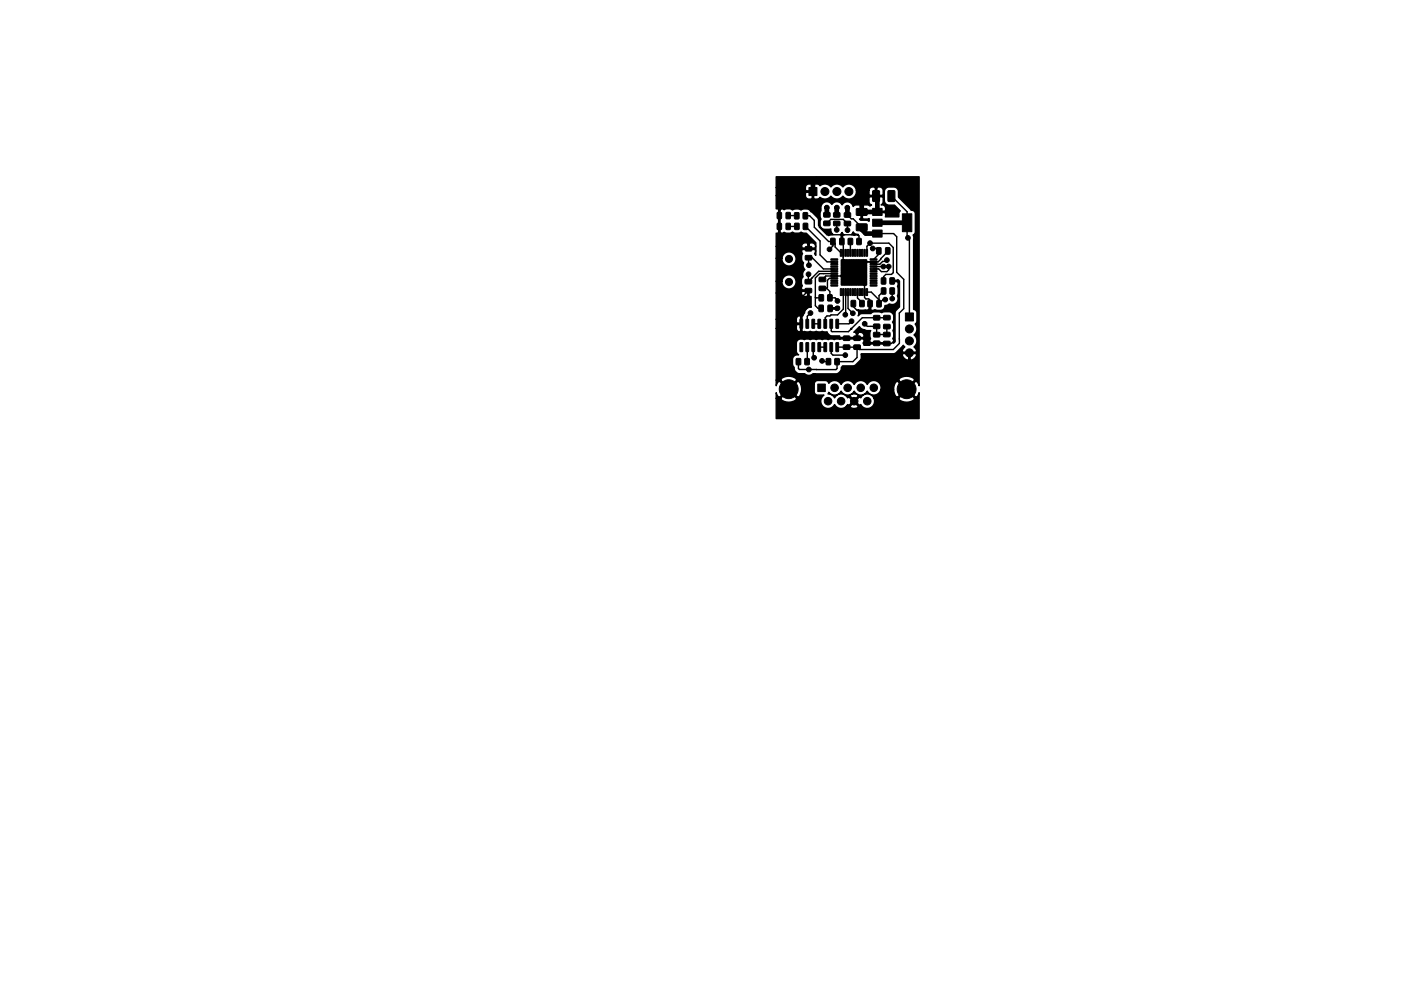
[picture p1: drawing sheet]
<svg xmlns="http://www.w3.org/2000/svg" width="297mm" height="210mm" viewBox="0 0 297 210" stroke-linecap="round" stroke-linejoin="round" font-family="sans-serif">
<g fill="#000" stroke="#000" stroke-width=".21">
<path d="M164.8 47.4h.9l-.1 1.3-.8-.1zM164.8 45.1h.9l-.1 1.3-.8-.1zM166.7 47.4h.9l-.1 1.3-.8-.1zM166.7 45.1h.9l-.1 1.3-.8-.1zM168.5 45.2h.9l-.1 1.2h-.8zM168.5 47.4h.9l-.1 1.3-.8-.1zM170.3 45.2h.9v1.2h-.9zM170.3 47.4h.9v1.3l-.9-.1zM170.7 59.3h1.3l.1 .2v.6l-.2 .2-1.1-.1-.1-.2zM170.8 54.3l1.2-.1 .1 .9h-1.3zM170.8 52.4l1.2-.1 .1 .9h-1.3zM171.5 39.8h1.7v1.7h-1.7z"/>
<path d="M173.7 58.9l1.3-.1 .1 .2v.7l-.2 .1h-1.1l-.2-.2zM174.7 45.1h1.2l.1 .9h-1.3zM174.7 47l1.2-.1 .1 .9-1.3 .1zM176.2 50.6l.7-.1 .2 .1v1.1l-.1 .2-.7 .1-.2-.2zM176.2 54.9h1.4v.2l-1.4 .1zM176.2 55.4h1.4v.2l-1.4 .1zM176.2 55.9h1.4v.2l-1.4 .1zM176.2 56.4h1.4v.2l-1.4 .1zM176.2 56.9h1.4v.2l-1.4 .1zM176.2 57.4h1.4v.2l-1.4 .1zM176.2 57.9h1.4v.2l-1.4 .1zM176.2 58.4h1.4v.2l-1.4 .1z"/>
<path d="M176.2 58.9h1.4v.2l-1.4 .1zM176.2 59.4h1.4v.2l-1.4 .1zM176.2 59.9h1.4v.2l-1.4 .1zM176.8 47l1.2-.1 .1 .9-1.3 .1zM176.8 45.1h1.2l.1 .9-1.3 .1zM178.2 52.9l.2 .1v1.4l-.2-.1zM178.1 50.6l.7-.1 .2 .1v1.1l-.1 .2-.7 .1-.2-.2zM178.7 52.9l.2 .1v1.4l-.2-.1zM179.2 52.9l.2 .1v1.4l-.2-.1zM179.7 52.9l.2 .1v1.4l-.2-.1zM179 45.2l1.3-.1v.9l-1.2 .1zM179 47h1.3v.8l-1.2 .1z"/>
<path d="M180.2 52.9l.2 .1v1.4l-.2-.1zM179.9 50.6h.9l-.1 1.3-.9-.1zM180.7 52.9l.2 .1v1.4l-.2-.1zM181.2 52.9l.2 .1v1.4l-.2-.1zM181.7 52.9l.2 .1v1.4l-.2-.1zM182.2 52.9l.2 .1v1.4l-.2-.1zM181.7 50.6h.9l-.1 1.3-.8-.1zM182.7 52.9l.2 .1v1.4l-.2-.1zM183.2 52.9l.2 .1v1.4l-.2-.1zM181.6 47.5h2.1l.2 .2-.1 1.1-.2 .2-1.9-.1-.2-.2zM181.6 44.3h2.1l.2 .1-.1 1.2-.2 .1h-1.9l-.2-.2zM183.7 52.9l.2 .1v1.4l-.2-.1z"/>
<path d="M185 46.5h2v1.5h-2zM185 48.8h2v1.5h-2zM185 44.2h2v1.5h-2zM184.5 59.9h1.4v.2l-1.4 .1zM184.5 59.4h1.4v.2l-1.4 .1zM184.5 58.9h1.4v.2l-1.4 .1zM184.5 58.4h1.4v.2l-1.4 .1zM184.5 57.9h1.4v.2l-1.4 .1zM184.5 57.4h1.4v.2l-1.4 .1zM184.5 56.9h1.4v.2l-1.4 .1zM184.5 56.4h1.4v.2l-1.4 .1zM184.5 55.9h1.4v.2l-1.4 .1z"/>
<path d="M184.5 55.4h1.4v.2l-1.4 .1zM184.5 54.9h1.4v.2l-1.4 .1zM185.1 40.5l1.1-.1 .3 .2v1.9l-.1 .2-1.2 .1-.2-.2zM185.9 52.6l.7-.1 .2 .1v1.1l-.1 .2-.7 .1-.2-.2zM186.9 59h.9l-.1 1.3-.8-.1zM187.8 52.6l.7-.1 .2 .1v1.1l-.1 .2-.7 .1-.2-.2zM188.7 59h.9v1.3l-.9-.1zM188.3 40.5l1.2-.1 .2 .2v1.9l-.1 .2-1.1 .1-.2-.2zM191.3 45.4h2v3.8h-2zM168.8 76.1h1l-.1 1.3-.9-.1zM169.6 67.8h.6v1.7l-.1 .2-.5-.1zM169.6 72.7l.6 .1v1.7l-.1 .1-.5-.1z"/>
<path d="M170.9 67.8h.6v1.7l-.2 .2-.4-.1zM170.9 72.7l.6 .1v1.7l-.2 .1-.4-.1zM170.7 76.1h.9l-.1 1.3-.9-.1zM170.7 61.2h1.3l.1 .2v.6l-.2 .2-1.1-.1-.1-.2zM172.2 67.8h.5v1.7l-.1 .2-.5-.1zM172.2 72.7l.5 .1v1.7l-.1 .1-.5-.1zM173.4 67.8h.6v1.7l-.1 .2-.5-.1zM173.4 72.7l.6 .1v1.7l-.1 .1-.5-.1zM173.7 64.8h.9l-.1 1.3-.9-.1zM173.7 62.6h.9l-.1 1.2h-.8zM173.7 60.8l1.3-.1 .1 .2v.7l-.2 .1h-1.1l-.2-.2zM174.7 67.8h.6v1.7l-.2 .2-.4-.1z"/>
<path d="M174.7 72.7l.6 .1v1.7l-.2 .1-.4-.1zM175.2 76.1h.9l-.1 1.3-.8-.1zM175.5 62.6h.9v1.2h-.9zM175.6 64.8h.9l-.1 1.3-.9-.1zM176 67.8h.5v1.7l-.1 .2-.5-.1zM176 72.7l.5 .1v1.7l-.1 .1-.5-.1zM176.2 60.4h1.4v.2l-1.4 .1zM177.3 67.8h.5v1.7l-.1 .2-.5-.1zM177.3 72.7l.5 .1v1.7l-.1 .1-.5-.1zM177 76.1h.9v1.3l-.9-.1zM178.2 61.3h.2v1.4l-.2-.1zM178.7 61.3h.2v1.4l-.2-.1z"/>
<path d="M179.2 61.3h.2v1.4l-.2-.1zM179.7 61.3h.2v1.4l-.2-.1zM178.8 73.2h1.3l.1 .2v.6l-.2 .2-1.1-.1-.1-.2zM178.8 71.3h1.3l.1 .2v.6l-.2 .2-1.1-.1-.1-.2zM180.2 61.3h.2v1.4l-.2-.1zM180.7 61.3h.2v1.4l-.2-.1zM180.5 63.8h.9l-.1 1.3-.8-.1zM181.2 61.3h.2v1.4l-.2-.1zM181.7 61.3h.2v1.4l-.2-.1zM181.1 73.2h1.2l.1 .2v.6l-.2 .2-1.1-.1-.1-.2zM181.1 71.3h1.2l.1 .2v.6l-.2 .2-1.1-.1-.1-.2zM182.2 61.3h.2v1.4l-.2-.1z"/>
<path d="M182.7 61.3h.2v1.4l-.2-.1zM182.3 63.8h.9v1.3l-.9-.1zM183.2 61.3h.2v1.4l-.2-.1zM183.7 61.3h.2v1.4l-.2-.1zM184 63.8h.9v1.3l-.9-.1zM184.5 60.4h1.4v.2l-1.4 .1zM185.2 67l1.3-.1v.9l-1.2 .1zM185.2 68.8h1.3v.8l-1.2 .1zM185.2 72.4h1.3v.8l-1.2 .1zM185.2 70.6l1.3-.1v.9l-1.2 .1zM185.9 63.8h.9v1.3l-.9-.1zM186.9 61.1h.9l-.1 1.3-.8-.1z"/>
<path d="M187.4 72.5l1.2-.1 .1 .2v.6l-.2 .2-1.1-.1-.1-.1zM187.4 70.6l1.2-.1 .1 .2v.6l-.2 .2-1.1-.1-.1-.1zM187.4 67l1.2-.1 .2 .2-.1 .7-.2 .1h-1.1l-.1-.2zM187.4 68.9l1.2-.1 .2 .2-.1 .7-.2 .1h-1.1l-.1-.2zM188.7 61.1h.9v1.3l-.9-.1zM192 66.4h1.7v1.7h-1.7zM173.4 81.5h1.6v1.6h-1.6z"/>
<circle cx="167.3" cy="59.8" r=".75"/>
<circle cx="167.3" cy="54.9" r=".75"/>
<circle cx="171.4" cy="58.2" r=".5"/>
<circle cx="171.5" cy="56.3" r=".5"/>
<circle cx="172.5" cy="42.9" r=".5"/>
<circle cx="172.5" cy="42.9" r=".15"/>
<circle cx="174.9" cy="40.6" r=".85"/>
<circle cx="175.3" cy="44" r=".5"/>
<circle cx="175.9" cy="52.9" r=".5"/>
<circle cx="177.4" cy="48.8" r=".5"/>
<circle cx="177.4" cy="48.8" r=".15"/>
<circle cx="177.4" cy="44" r=".5"/>
<circle cx="177.4" cy="40.6" r=".85"/>
<circle cx="179.6" cy="44.1" r=".5"/>
<circle cx="179.7" cy="48.7" r=".15"/>
<circle cx="179.7" cy="48.8" r=".5"/>
<circle cx="180" cy="40.6" r=".85"/>
<circle cx="184.5" cy="51.6" r=".5"/>
<circle cx="184.5" cy="51.6" r=".15"/>
<circle cx="185" cy="52.7" r=".5"/>
<circle cx="187.3" cy="56.6" r=".5"/>
<circle cx="188" cy="55.2" r=".5"/>
<circle cx="188" cy="55.2" r=".15"/>
<circle cx="188.4" cy="56.5" r=".5"/>
<circle cx="192.5" cy="50.5" r=".5"/>
<circle cx="171.5" cy="78.4" r=".5"/>
<circle cx="171.8" cy="66.4" r=".5"/>
<circle cx="171.8" cy="66.4" r=".15"/>
<circle cx="172.6" cy="75.9" r=".5"/>
<circle cx="172.6" cy="75.9" r=".15"/>
<circle cx="174.3" cy="76.6" r=".5"/>
<circle cx="174.3" cy="76.6" r=".15"/>
<circle cx="177.5" cy="65.4" r=".5"/>
<circle cx="177.6" cy="63.8" r=".5"/>
<circle cx="177.6" cy="63.8" r=".15"/>
<circle cx="179.2" cy="75.3" r=".15"/>
<circle cx="179.2" cy="75.3" r=".5"/>
<circle cx="179.2" cy="66.8" r=".5"/>
<circle cx="180.5" cy="69.8" r=".15"/>
<circle cx="180.5" cy="68.1" r=".5"/>
<circle cx="180.5" cy="68.1" r=".15"/>
<circle cx="180.8" cy="66.5" r=".5"/>
<circle cx="180.8" cy="66.5" r=".15"/>
<circle cx="183.3" cy="68.7" r=".15"/>
<circle cx="183.3" cy="68.7" r=".5"/>
<circle cx="187.7" cy="63.6" r=".15"/>
<circle cx="187.7" cy="63.6" r=".5"/>
<circle cx="188.3" cy="65.5" r=".5"/>
<circle cx="189.2" cy="63.4" r=".5"/>
<circle cx="189.2" cy="63.4" r=".15"/>
<circle cx="192.8" cy="74.9" r=".85"/>
<circle cx="192.8" cy="72.3" r=".85"/>
<circle cx="192.8" cy="69.8" r=".85"/>
<circle cx="167.2" cy="82.6" r="2"/>
<circle cx="175.6" cy="85.1" r=".8"/>
<circle cx="176.9" cy="82.3" r=".8"/>
<circle cx="178.3" cy="85.1" r=".8"/>
<circle cx="179.7" cy="82.3" r=".8"/>
<circle cx="181.1" cy="85.1" r=".8"/>
<circle cx="182.5" cy="82.3" r=".8"/>
<circle cx="183.9" cy="85.1" r=".8"/>
<circle cx="185.3" cy="82.3" r=".8"/>
<circle cx="192.2" cy="82.6" r="2"/>
</g>
<g fill="none" stroke="#000" stroke-width=".3">
<path d="M165.2 49.1l1.1 1.1h3.6l1.5 1.5v1.1M167.1 48h1.8M167.1 45.7l1.8 .1M168.9 48h.1M170.7 45.8h1l.9 1v1.4l3.1 3h.9M170.8 48l3.1 3.1v3l1.4 1.5h1.6M171.5 56.3l-.1-1.6h.8l2.4 2.4h2.3M172.1 59h.1M174.4 59.3l.7-.7h7.1l1.1 1M175.3 47.4l.9-.9h2.6l.9 .9v1.6M176.6 51.2l.5 .5v.7l1.2 1.2M176.6 51.2v1l-.9 .8"/>
<path d="M176.9 57.6h-3.3l-2.2 2.2v-1.6M176.9 58.1h-3.1l-.9 .9v5.9l.5 .5h.7M176.9 59.1h-1.1l-.4 .4v1.5l-.2 .2M177.4 47.4v1.4M178.8 54.5h.1M178.8 49.8l-.3 .3v1.1l.3 .3v6.5l-.5 .6M179.7 45.6l.8 .8h.4l1.8 1.8M180.3 51.2h.1M180.3 51.2v2.4M180.3 51.5h.1M182.1 51.2v-1.2l-.2-.2h-6.6l-1.6-1.6v-4l-1.2-1.3-.9 .9h-5.5l-.9 .9v17.4l.7 .7h4.4l1.1-1.1v3.4l-1.5 1.5v3.7l1.5 1.5h10.3M183.6 55.6l-.3 .3v7.2l.3 .3h.6l.3 .3v1.6l-.6 .6"/>
<path d="M183.8 53.6v-1.3l.7-.7h4l.9 .9v5.3l-.4 .4h-1.2l-.5 .5v.9M185 52.7h.8l.5 .5v.8l-1.1 1.1M185.2 56.6h1.9M186 49.6h3.5l.6 .6v7.6l1.5 1.5v6.2l-.9 .9v6.5l-1.3 1.3h-7.2l-.5-.5M188 55.2l-.2 .3h-.7l-.6 .6h-1.3M188.2 53.2l-2 2.4h-7.4M188.4 56.5v.8l-.4 .3h-1.1l-.6-.5h-1.1M189 41.6l3.3 3.3v5.4l.5 .5v16.4M189.2 59.6h1.2l.2 .2v5l-.7 .7h-1.6l1.3 1.2v5.6l-.6 .6-3.1-.1M171.2 73.6l-.1 3.1M171.8 66.4l-.6 .7v1.6M172.4 68.7h1.3"/>
<path d="M172.4 73.6v2.1l.2 .2M172.9 63.1l1.2 .1M173.1 78.4h.1M173.7 73.6h1.3M174.3 76.6l.1 .1h1.2M174.4 61.2h.9l.7 .6v1.4h1.1l.5 .6M176.2 73.6v1.4l.4 .3h2.6M177.5 73.6l4.2 .1M177.6 65.4h-1.6M178.8 62v3.6l-1.2 1.2h-1.4l-.2 .2h-.7l-.3 .4v1.3M179.3 62l-.1 4.8M179.8 62v3.4l1 1.1"/>
<path d="M180.5 69.8h.1M180.6 68.1l-.6 .6h-2.5M180.9 64.4v.7l.8 .8h6.2l.5-.5M181.7 73.7v2.1l-.9 .9h-3.3v1.5l-.3 .2h-7.7l-.2-.2v-1.5M181.8 62v1.2l.9 1v.2l-.3-.3M183.3 68.7l.6 .5h2v1.8h2.1M183.8 62h.9l1.7 1.6M187.3 61.7l-.9 1v1.7l.8-.8h.5M188 67.4h-5.2l-2.9 3h-3.5l-.2-.2v-1.5M188 71h.1M188 69.3v1.7M189.2 61.7v1.7"/>
</g>
<path d="M172.4 40.6v-2l.6-.6h9l.7 .7v6.3h3.3M175.3 44v.1M175.3 44.1v1.5M177.4 44v1.6M179.6 44.1l.1 1.5M182.7 48.2v.5l.9 .9h2.4M185.7 41.6l.3 .3v3.1M186 45h.1M186 47.3h6.3" fill="none" stroke="#000" stroke-width="1"/>
<path d="M174.2 59.1h.3v.3l-.3 .1zM178.5 49.3l.4 .5-.3 .2 .1 1.4h-.4v-1.4l-.1-.2zM178.4 55.1l.4-.1 .2 .1h4a.51 .51 0 0 1 .7 .1 .51 .51 0 0 1 0 .6v4a.51 .51 0 0 1 0 .6 .51 .51 0 0 1-.7 .1h-4.6l-.1-1.9 .1-.2zM180.9 49.2a1.26 1.26 0 0 0 1.1 .6v.2l-.4-.2a.94 .94 0 0 1-1.1 0zM182 51.1h.3v.3h-.3zM188.1 53.1h.3v.3h-.4zM181.8 65.7l1.2 .2 .5-.2 .6 .2 .2-.2v-1.4h.3v1.4l.4 .2 .5-.2a1.32 1.32 0 0 0 2.1-.8l.9-.4a1.33 1.33 0 0 0 1.5-.2 1.33 1.33 0 0 0 .3-1.6l.1-.5-.1-1.4 .1-.9-.2-.1h-1.2v-.4l1.2 .1 .2-.2 .3 .3v5.5l-.9 1.2v6.2l-.3 .3-.2-.1 .2-.3-.2-.6a1.75 1.75 0 0 0 0-1.6v-.1a1.68 1.68 0 0 0-.1-1.8 1.32 1.32 0 0 0-.7-2.2l-1.1 .1-.5 .2-.4-.2h-1.3l-.5 .3h-2.1l-.7 .5 .2-.7zM175.9 65.3h1.2l.2-.2h.6l-.6 .8-.2-.3h-1.2zM180.8 64.2l.3 .1v.3h-.3zM164.6 37.5h30.3v44.3l-.4-.7-.4-.2-1.7 1.7 1.7 1.7 .4-.2 .4-.8v5.5h-30.3v-4.3h.9a1.96 1.96 0 0 0 2.3 .8l.9-.4 .2-.4-1.7-1.7-1.7 1.7h-.9v-1.2l.3 .8 .4 .2 1.7-1.7h.4l1.7 1.7 .4-.2a2.76 2.76 0 0 0 .3-2.6h2.8v1.6a.75 .75 0 0 0 .8 .7h1.3l-.1 .1a1.56 1.56 0 0 0 0 2.4 1.56 1.56 0 0 0 2.4-.5 1.55 1.55 0 0 0 2.5 .4h.7l.1 .3 .6 .2 1-.2 .1-.3-.9-.9-.9 .9h-.7l.2-.4 .3 .2 .9-.9h.4l.9 .9 .3-.2a1.55 1.55 0 0 0 2 .7 1.55 1.55 0 0 0 .8-2h5.2l.2 .4a2.76 2.76 0 0 0 3 0l.2-.4-1.7-1.7-1.7 1.7h-5.2a1.55 1.55 0 0 0-1.4-.9 1.55 1.55 0 0 0-1.4 .8l-.3-.1-.9 .8h-.4l-.9-.8-.3 .1-.2-.4h.7l.9 .9 .9-.9-.1-.2-.9-.2-.7 .2-.1 .2h-.7a1.55 1.55 0 0 0-2.5 .4l-.7-.7-.8-.1 .2-.4a1.55 1.55 0 0 0 2.6-.2 1.55 1.55 0 0 0 1.4 .8 1.55 1.55 0 0 0 1.4-.8 1.55 1.55 0 0 0 1.4 .8 1.55 1.55 0 0 0 1.4-.8 1.55 1.55 0 0 0 1.6 .8 1.55 1.55 0 0 0 1.3-1.2h2.7l.2 1.1 .2 .4 .4 .2 1.7-1.7-1.7-1.7-.4 .2-.2 .5-.2 1h-2.7a1.55 1.55 0 0 0-1-1.8 1.55 1.55 0 0 0-1.9 .8 1.55 1.55 0 0 0-1.4-.9 1.55 1.55 0 0 0-1.4 .9 1.55 1.55 0 0 0-1.4-.9 1.55 1.55 0 0 0-1.4 .9 1.55 1.55 0 0 0-2.6-.3l-.2-.4-.4-.2h-1.7a.75 .75 0 0 0-.8 .8h-2.8l-.3-.4-.4-.2-1.7 1.7h-.4l-1.7-1.7-.4 .2-.3 .7v-1.1h.9l1.7 1.7 1.7-1.7h21.6l1.7 1.7 1.7-1.7a1.96 1.96 0 0 0-2.3-.8l-.9 .4-.2 .4h-21.6a1.96 1.96 0 0 0-2.3-.8l-.9 .4-.2 .4h-.9v-11h4.2a.75 .75 0 0 0 .8 .7l.1-.2v-1.4h-.7l-.2 .2v.7h-4.2v-2h4.2v.7l.2 .1h.7v-1.3a.58 .58 0 0 0-.6-.1 .58 .58 0 0 0-.3 .6h-4.2v-5.5h5.3v.1a.8 .8 0 0 0 1.3 .4v-.9h-1.1l-.2 .4h-5.3v-2.5h1.2v.3a1.51 1.51 0 0 0 2.3 1.1 1.51 1.51 0 0 0 0-2.6 1.51 1.51 0 0 0-2.3 1.2h-1.2v-4.9h1.2v.3a1.51 1.51 0 0 0 2.3 1.1 1.51 1.51 0 0 0 0-2.5 1.51 1.51 0 0 0-2.3 1.1h-1.2v-2.5h5.4l.1 .3h1.2v-.9h.3v.9h1.1a.73 .73 0 0 0-.1-1 .73 .73 0 0 0-1 .1h-.3l-.2-.2a.85 .85 0 0 0-1.1 .8h-5.4v-2.8h.3l.2-.2v-4.8h.3v4.8l.3 .2 .6-.2a1.68 1.68 0 0 0 1.7-.1 1.7 1.7 0 0 0 1.9 0l.4 .3h.7l2 2v2.7a.46 .46 0 0 1-.1-.8v-.3l-.2-.2h-2.6l-.1 .4 .2 .5a1.56 1.56 0 0 0 .2 1.9l-.1 .7 .3 .8a1.59 1.59 0 0 0-.4 1.6 1.65 1.65 0 0 0-.1 1.8l-.2 .6 .2 .3h1.5l-.1 1.2 .5 .2v2.3a1.48 1.48 0 0 0-1.5 1.3l-.5 .7v3l.2 .2 1.6-.1 .5 .1 .8-.1 .5 .1 .7-.1 1.1 .1 .2 .4 .5 .4 1.9 .1 .2 .3h3.4v-.9h.3v.9h1.1l.2-.2a.8 .8 0 0 0-.4-.8 .8 .8 0 0 0-.9 .1l-.9-.2 1.2-1.2 .8 .6 1.6 .3a1.86 1.86 0 0 0 0 1.6l-.2 .5 .2 .4h3.6v.3h-3.6l-.2 .3h-1.2l-.2-.5 .2-.7-.2-.2h-4.8l-.1 .1-.7-.1-.5 .2-.5-.2-.8 .2-.5-.2-.8 .2-.4-.2-.8 .2-.5-.2-.8 .2-.8-.2-.5 .2a1.07 1.07 0 0 0-1.7 .7l.1 1.8 .4 .7h-.3a1 1 0 0 0-1 1v1.1l.6 1.4 .7 .5h1.3a1.24 1.24 0 0 0 1.8 0h4.8a1.43 1.43 0 0 0 1.2-1.4l.2-.3h2.2l.5-.1 1.2-1.1 .1-1.1h8.7l.3 .6 .8 .5 .3-.1v-1.3h.3v1.3a.94 .94 0 0 0 1.2-.6l.2-.4-.2-.3h-2.8l-.1 .3h-8.7v-.2l7-.1 .4-.2 1.5-1.6 .3 .4-.2 .2a.65 .65 0 0 0-.2 .9h2.8l.1-.4-.5-.7a1.6 1.6 0 0 0 0-2.5 1.6 1.6 0 0 0 .2-2.4l.4-.5v-1.8l-.2-.5-.5-.3v-15.3l-.1-.4 .5-.6v-4.1a.83 .83 0 0 0-.9-.6l-2.7-2.8v-1.3l-.3-.5-.5-.3h-1.2a1 1 0 0 0-1 1v1.8l.2 .6 .6 .4h1.3l1.3 1.3-.3 .4v.8h-2.9l.1-.7-.2-.2h-4.7v1.2l.1 .2 1.3-.1v.6l-.5-.3h-1.3l-.3-.2 .4-.2v-2.6h.3v1.1h4.7a.82 .82 0 0 0 .1-.9 .82 .82 0 0 0-.9-.4l.4-.6v-1l-.1-.2h-2.7l-.2 .2 .1 1 .2 .4 .3 .2-.4 .2-.5-.2h-.9l-.1 .2h-.3l-.2-.2h-.9l-.6 .3-.5-.7-.8-.3-.6 .2-.5 .5-.4-.5-.7-.2-.6 .1-.4 .5-.5-.5-.7-.1-.6 .2-.4 .5-.1 1.2a1.81 1.81 0 0 0-.1 1.7v.2a1.3 1.3 0 0 0 .9 2.1l1.3-.1v.5l.4 .7-.9 .2-2.1-2.2-.2-1.5-1.5-1.4a1.43 1.43 0 0 0-2-.4h-.2a1.78 1.78 0 0 0-1.7 .1 1.64 1.64 0 0 0-1.7-.1l-.6-.2a.68 .68 0 0 1-1 0h-.1v-2.8h6.2a.75 .75 0 0 0 .7 .7h.5l.2-.1v-1.3h-1.3l-.1 .2v.5h-6.2v-1.7h6.2v.5l.1 .2h1.3v-1.3h.3v2.9l.2 .1h.7l.5-.3a1.6 1.6 0 0 0 2.3-.3 1.6 1.6 0 0 0 2.5 0 1.6 1.6 0 0 0 1.9 .5 1.6 1.6 0 0 0 1-1.7h2.6v.9l.2 .1h1.2v-1.5h.3v1.5h1.2l.1-.1v-.9a.81 .81 0 0 0-.4-.7 .81 .81 0 0 0-.9 .2h-.3l-.2-.2a.86 .86 0 0 0-1.2 .7h-2.6l-.1-.2a1.6 1.6 0 0 0-2.8-.5 1.6 1.6 0 0 0-2.5 0 1.6 1.6 0 0 0-2.3-.3l-.5-.4h-.7l-.2 .2h-.3l-.2-.2h-.5l-.5 .3-.2 .5h-6.2z" fill="#000" stroke="#000" stroke-width=".3"/>
</svg>
